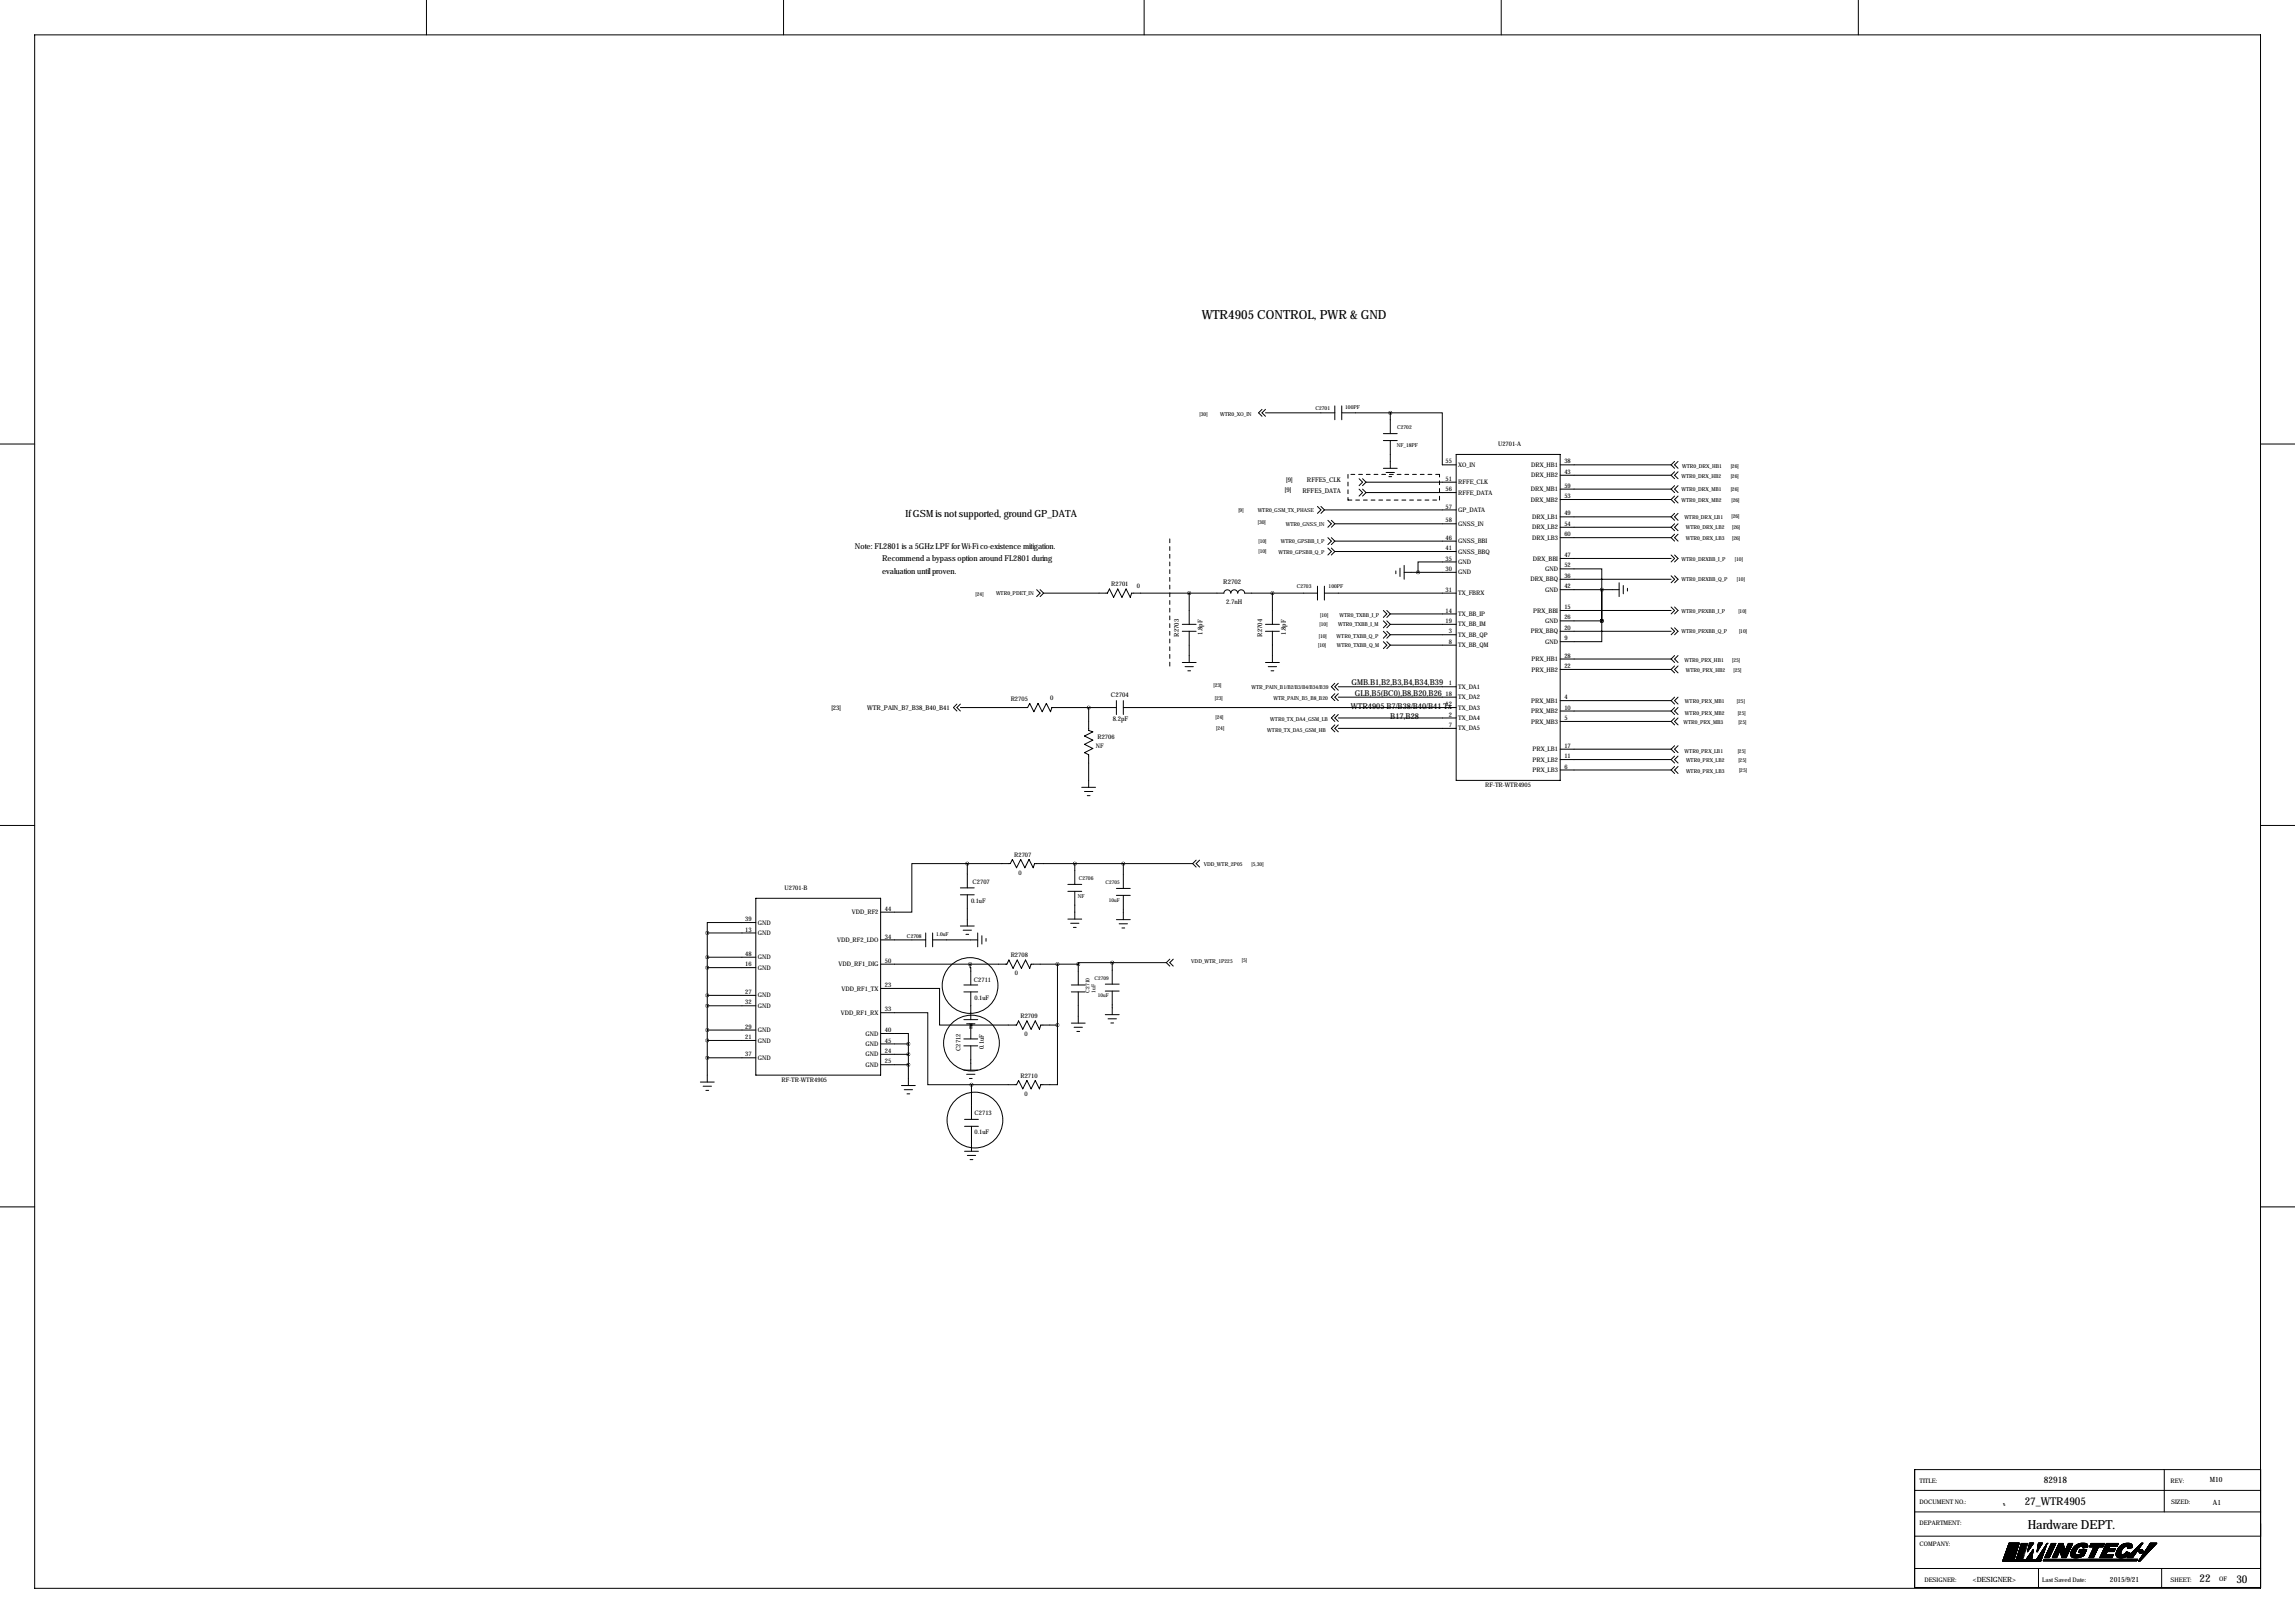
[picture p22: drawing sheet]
<svg xmlns="http://www.w3.org/2000/svg" width="841mm" height="594mm" viewBox="0 0 841 594" stroke-linecap="round" stroke-linejoin="round" font-family="sans-serif">
<defs><g id="words">
<g font-size="4.6">
<text x="440.2" y="116.9">WTR4905 CONTROL, PWR &amp; GND</text>
<text x="742.7" y="560.1">Hardware DEPT.</text>
</g>
<g font-size="4">
<text x="741.7" y="551.3">27_WTR4905</text>
<text x="805.7" y="579.4">22</text>
<text x="819.2" y="579.7">30</text>
</g>
<text font-size="3.6" x="331.7" y="189.2">If GSM is not supported, ground GP_DATA</text>
<text font-size="3.3" x="748.7" y="543.2">82918</text>
<g font-size="3">
<text x="313.2" y="200.9">Note: FL2801 is a 5GHz LPF for Wi-Fi co-existence mitigation.</text>
<text x="323.1" y="205.5">Recommend a bypass option around FL2801 during</text>
<text x="323.1" y="210.1">evaluation until proven.</text>
<text x="495" y="250.7">GMB.B1,B2,B3,B4,B34,B39</text>
<text x="496.3" y="255">GLB,B5(BC0),B8,B20,B26</text>
<text x="494.8" y="259.6">WTR4905 B7/B38/B40/B41 Tx</text>
<text x="509.3" y="263.4">B17,B28</text>
</g>
<g font-size="2.6">
<text x="809.5" y="542.9">M10</text>
<text x="810.6" y="551.1">A1</text>
<text x="722.7" y="579.3">&lt;DESIGNER&gt;</text>
<text x="772.9" y="579.3">2015/9/21</text>
</g>
<g font-size="2.4">
<text x="471.2" y="176.6">[9]</text>
<text x="478.7" y="176.6">RFFE5_CLK</text>
<text x="470.7" y="180.2">[9]</text>
<text x="477.1" y="180.4">RFFE5_DATA</text>
<text x="448.1" y="213.9">R2702</text>
<text x="449.2" y="221.4">2.7nH</text>
<text x="431.8" y="233.2" transform="rotate(-90 431.8 233.2)">R2703</text>
<text x="440.5" y="232.5" transform="rotate(-90 440.5 232.5)">1.8pF</text>
<text x="462.3" y="233.2" transform="rotate(-90 462.3 233.2)">R2704</text>
<text x="471" y="232.5" transform="rotate(-90 471 232.5)">1.8pF</text>
<text x="384.7" y="256.4">0</text>
<text x="406.9" y="255.3">C2704</text>
<text x="304.5" y="260.2">[23]</text>
<text x="317.7" y="260.2">WTR_PAIN_B7_B38_B40_B41</text>
<text x="407.7" y="264">8.2pF</text>
</g>
<g font-size="2.3">
<text x="548.7" y="163.4">U2701-A</text>
<text x="529.5" y="169.7">55</text>
<text x="534.2" y="171">XO_IN</text>
<text x="560.9" y="171">DRX_HB1</text>
<text x="573" y="169.7">38</text>
<text x="573" y="173.6">43</text>
<text x="529.5" y="176.1">51</text>
<text x="529.5" y="179.9">56</text>
<text x="534.2" y="177.4">RFFE_CLK</text>
<text x="560.7" y="179.9">DRX_MB1</text>
<text x="560.9" y="174.8">DRX_HB2</text>
<text x="573" y="178.6">59</text>
<text x="534.2" y="181.2">RFFE_DATA</text>
<text x="560.7" y="183.7">DRX_MB2</text>
<text x="573" y="182.4">53</text>
<text x="529.5" y="186.3">57</text>
<text x="529.5" y="191.3">58</text>
<text x="534.2" y="187.5">GP_DATA</text>
<text x="561.3" y="190.1">DRX_LB1</text>
<text x="573" y="188.8">49</text>
<text x="529.5" y="197.7">46</text>
<text x="534.2" y="192.6">GNSS_IN</text>
<text x="561.3" y="193.9">DRX_LB2</text>
<text x="561.3" y="197.7">DRX_LB3</text>
<text x="573" y="192.6">54</text>
<text x="573" y="196.4">60</text>
<text x="529.5" y="201.5">41</text>
<text x="534.2" y="199">GNSS_BBI</text>
<text x="534.2" y="202.8">GNSS_BBQ</text>
<text x="529.5" y="205.3">35</text>
<text x="529.5" y="209.1">30</text>
<text x="534.2" y="206.6">GND</text>
<text x="561.5" y="205.3">DRX_BBI</text>
<text x="566" y="209.1">GND</text>
<text x="573" y="204">47</text>
<text x="573" y="207.8">52</text>
<text x="407" y="214.7">R2701</text>
<text x="416.5" y="215.2">0</text>
<text x="534.2" y="210.4">GND</text>
<text x="560.6" y="212.9">DRX_BBQ</text>
<text x="573" y="211.7">36</text>
<text x="573" y="215.5">42</text>
<text x="529.5" y="216.7">31</text>
<text x="534.2" y="218">TX_FBRX</text>
<text x="566" y="216.7">GND</text>
<text x="529.5" y="224.4">14</text>
<text x="534.2" y="225.6">TX_BB_IP</text>
<text x="561.7" y="224.4">PRX_BBI</text>
<text x="573" y="223.1">15</text>
<text x="573" y="226.9">26</text>
<text x="529.5" y="228.2">19</text>
<text x="530.7" y="232">3</text>
<text x="534.2" y="229.4">TX_BB_IM</text>
<text x="534.2" y="233.2">TX_BB_QP</text>
<text x="560.7" y="232">PRX_BBQ</text>
<text x="566" y="228.2">GND</text>
<text x="573" y="230.7">20</text>
<text x="530.7" y="235.8">8</text>
<text x="534.2" y="237.1">TX_BB_QM</text>
<text x="566" y="235.8">GND</text>
<text x="573" y="234.5">9</text>
<text x="561" y="242.1">PRX_HB1</text>
<text x="561" y="245.9">PRX_HB2</text>
<text x="573" y="240.9">28</text>
<text x="573" y="244.7">22</text>
<text x="530.7" y="251">1</text>
<text x="370.2" y="256.6">R2705</text>
<text x="529.5" y="254.8">18</text>
<text x="534.2" y="252.3">TX_DA1</text>
<text x="534.2" y="256.1">TX_DA2</text>
<text x="560.9" y="257.4">PRX_MB1</text>
<text x="573" y="256.1">4</text>
<text x="529.5" y="258.6">12</text>
<text x="530.7" y="262.5">2</text>
<text x="534.2" y="259.9">TX_DA3</text>
<text x="534.2" y="263.7">TX_DA4</text>
<text x="560.9" y="261.2">PRX_MB2</text>
<text x="573" y="259.9">10</text>
<text x="573" y="263.7">5</text>
<text x="530.7" y="266.3">7</text>
<text x="534.2" y="267.5">TX_DA5</text>
<text x="560.9" y="265">PRX_MB3</text>
<text x="401.4" y="274.1">NF</text>
<text x="402" y="270.6">R2706</text>
<text x="561.4" y="275.2">PRX_LB1</text>
<text x="573" y="273.9">17</text>
<text x="561.4" y="279">PRX_LB2</text>
<text x="573" y="277.7">11</text>
<text x="573" y="281.5">6</text>
<text x="561.4" y="282.8">PRX_LB3</text>
<text x="544.1" y="288.4">RF-TR-WTR4905</text>
<text x="371.5" y="313.8">R2707</text>
<text x="356.2" y="323.7">C2707</text>
<text x="373" y="320.4">0</text>
<text x="287.4" y="326">U2701-B</text>
<text x="312.1" y="334.8">VDD_RF2</text>
<text x="324.1" y="333.6">44</text>
<text x="355.7" y="330.8">0.1uF</text>
<text x="273" y="337.4">39</text>
<text x="273" y="341.2">13</text>
<text x="277.6" y="338.7">GND</text>
<text x="277.6" y="342.5">GND</text>
<text x="306.7" y="345">VDD_RF2_LDO</text>
<text x="324.1" y="343.7">34</text>
<text x="273" y="350.1">48</text>
<text x="273" y="353.9">16</text>
<text x="277.6" y="351.4">GND</text>
<text x="307.2" y="353.9">VDD_RF1_DIG</text>
<text x="324.1" y="352.6">50</text>
<text x="370.2" y="350.6">R2708</text>
<text x="277.6" y="355.2">GND</text>
<text x="356.8" y="359.8">C2711</text>
<text x="371.8" y="357.2">0</text>
<text x="273" y="364.1">27</text>
<text x="277.6" y="365.3">GND</text>
<text x="308.2" y="362.8">VDD_RF1_TX</text>
<text x="324.1" y="361.5">23</text>
<text x="273" y="367.9">32</text>
<text x="277.6" y="369.1">GND</text>
<text x="308" y="371.7">VDD_RF1_RX</text>
<text x="324.1" y="370.4">33</text>
<text x="357" y="366.1">0.1uF</text>
<text x="273" y="376.8">29</text>
<text x="373.8" y="372.9">R2709</text>
<text x="273" y="380.6">21</text>
<text x="277.6" y="378">GND</text>
<text x="277.6" y="381.8">GND</text>
<text x="317.1" y="379.3">GND</text>
<text x="317.1" y="383.1">GND</text>
<text x="324.1" y="378">40</text>
<text x="324.1" y="381.8">45</text>
<text x="375.3" y="379.5">0</text>
<text x="273" y="386.9">37</text>
<text x="277.6" y="388.2">GND</text>
<text x="317.1" y="386.9">GND</text>
<text x="324.1" y="385.6">24</text>
<text x="324.1" y="389.5">25</text>
<text x="351.8" y="384.9" transform="rotate(-90 351.8 384.9)">C2712</text>
<text x="360.4" y="384.2" transform="rotate(-90 360.4 384.2)">0.1uF</text>
<text x="317.1" y="390.7">GND</text>
<text x="373.8" y="394.7">R2710</text>
<text x="286.3" y="396.3">RF-TR-WTR4905</text>
<text x="375.3" y="401.3">0</text>
<text x="357" y="408.5">C2713</text>
<text x="357" y="415.4">0.1uF</text>
<text x="703.1" y="543.3">TITLE:</text>
<text x="795.1" y="543.1">REV:</text>
<text x="703.1" y="550.9">DOCUMENT NO.:</text>
<text x="795.3" y="550.9">SIZED:</text>
<text x="703.1" y="558.6">DEPARTMENT:</text>
<text x="703.1" y="566.2">COMPANY:</text>
<text x="704.9" y="579.4">DESIGNER:</text>
<text x="748.1" y="579.4">Last Saved Date:</text>
<text x="795.1" y="579.4">SHEET:</text>
<text x="812.9" y="579.1">OF</text>
</g>
<g font-size="2">
<text x="481.8" y="150">C2701</text>
<text x="492.8" y="149.7">100PF</text>
<text x="439.4" y="152.2">[30]</text>
<text x="447" y="152.2">WTR0_XO_IN</text>
<text x="511.7" y="157.1">C2702</text>
<text x="511.6" y="163.7">NF_18PF</text>
<text x="616.2" y="171.3">WTR0_DRX_HB1</text>
<text x="634" y="171.3">[26]</text>
<text x="615.9" y="175.1">WTR0_DRX_HB2</text>
<text x="615.9" y="179.9">WTR0_DRX_MB1</text>
<text x="634" y="175.1">[26]</text>
<text x="634" y="179.9">[26]</text>
<text x="615.9" y="183.7">WTR0_DRX_MB2</text>
<text x="634.2" y="183.7">[26]</text>
<text x="453.6" y="187.5">[9]</text>
<text x="460.7" y="187.5">WTR0_GSM_TX_PHASE</text>
<text x="617" y="190.1">WTR0_DRX_LB1</text>
<text x="634.2" y="189.8">[26]</text>
<text x="460.8" y="192.1">[30]</text>
<text x="471" y="192.6">WTR0_GNSS_IN</text>
<text x="617.5" y="197.9">WTR0_DRX_LB3</text>
<text x="617.5" y="193.9">WTR0_DRX_LB2</text>
<text x="634.5" y="197.7">[26]</text>
<text x="634.5" y="193.6">[26]</text>
<text x="461" y="198.7">[10]</text>
<text x="461" y="202.5">[10]</text>
<text x="468.3" y="202.8">WTR0_GPSBB_Q_P</text>
<text x="469.1" y="199">WTR0_GPSBB_I_P</text>
<text x="615.9" y="205.3">WTR0_DRXBB_I_P</text>
<text x="635.5" y="205.3">[10]</text>
<text x="475" y="215.5">C2703</text>
<text x="486.7" y="215.5">100PF</text>
<text x="615.9" y="212.9">WTR0_DRXBB_Q_P</text>
<text x="636.3" y="212.9">[10]</text>
<text x="357.4" y="218.3">[24]</text>
<text x="364.8" y="218">WTR0_PDET_IN</text>
<text x="483.6" y="225.9">[10]</text>
<text x="490.7" y="225.9">WTR0_TXBB_I_P</text>
<text x="615.9" y="224.4">WTR0_PRXBB_I_P</text>
<text x="636.8" y="224.4">[10]</text>
<text x="483.1" y="233.5">[10]</text>
<text x="483.4" y="229.2">[10]</text>
<text x="489.6" y="233.5">WTR0_TXBB_Q_P</text>
<text x="490.2" y="229.4">WTR0_TXBB_I_M</text>
<text x="615.9" y="232">WTR0_PRXBB_Q_P</text>
<text x="637" y="232">[10]</text>
<text x="482.9" y="237.1">[10]</text>
<text x="489.6" y="237.1">WTR0_TXBB_Q_M</text>
<text x="617" y="242.4">WTR0_PRX_HB1</text>
<text x="634.5" y="242.4">[25]</text>
<text x="444.5" y="251.8">[23]</text>
<text x="617.5" y="246.2">WTR0_PRX_HB2</text>
<text x="635" y="246.2">[25]</text>
<text x="445" y="256.4">[23]</text>
<text x="458.5" y="252.3">WTR_PAIN_B1/B2/B3/B4/B34/B39</text>
<text x="466.5" y="256.4">WTR_PAIN_B5_B8_B20</text>
<text x="617.2" y="257.6">WTR0_PRX_MB1</text>
<text x="636.3" y="257.6">[25]</text>
<text x="445.3" y="263.5">[24]</text>
<text x="617.2" y="261.7">WTR0_PRX_MB2</text>
<text x="636.5" y="261.7">[25]</text>
<text x="445.5" y="267.5">[24]</text>
<text x="464.2" y="268">WTR0_TX_DA5_GSM_HB</text>
<text x="465.3" y="264">WTR0_TX_DA4_GSM_LB</text>
<text x="616.7" y="265.2">WTR0_PRX_MB3</text>
<text x="636.8" y="265.2">[25]</text>
<text x="617.1" y="275.7">WTR0_PRX_LB1</text>
<text x="636.5" y="275.7">[25]</text>
<text x="617.6" y="279.2">WTR0_PRX_LB2</text>
<text x="636.8" y="279.2">[25]</text>
<text x="617.6" y="283">WTR0_PRX_LB3</text>
<text x="637" y="282.8">[25]</text>
<text x="440.9" y="317.1">VDD_WTR_2P05</text>
<text x="458.5" y="317.1">[5,30]</text>
<text x="395.1" y="322.2">C2706</text>
<text x="394.8" y="328.8">NF</text>
<text x="332.2" y="343.5">C2708</text>
<text x="342.9" y="343">1.0uF</text>
<text x="436.4" y="352.6">VDD_WTR_1P225</text>
<text x="454.9" y="352.4">[5]</text>
<text x="399" y="363.5" transform="rotate(-90 399 363.5)">C2710</text>
<text x="401.3" y="363.5" transform="rotate(-90 401.3 363.5)">1uF</text>
</g>
<g font-size="1.9">
<text x="405" y="323.9">C2705</text>
<text x="406.2" y="330.2">10uF</text>
<text x="400.9" y="358.9">C2709</text>
<text x="402.1" y="365.3">10uF</text>
</g>
</g></defs>
<g fill="none" stroke="#000" stroke-width=".37">
<path d="M12.7 12.8h815.3v568.9h-815.3zM156.2 .1v12.7M287 .1v12.7M419.1 .1v12.7M549.9 .1v12.7M680.7 .1v12.7M462.3 149.9l-1.3 1.3 1.3 1.3M463.5 151.2h25.4M463.5 149.9l-1.2 1.3 1.2 1.3M488.9 148.7v5M491.5 148.7v5M491.5 151.2h17.8"/>
<path d="M506.7 158.8h5.1M509.3 151.2h19v19.1h5.1M509.3 151.2v7.6M0 162.6h12.7M497.8 179.1l1.3 1.3-1.3 1.3M497.8 175.3l1.3 1.3-1.3 1.3M499.1 175.3l1.3 1.3M499.1 179.1l1.3 1.3M500.4 176.6h33M500.4 176.6l-1.3 1.3M506.7 161.4h5.1M506.7 171.5h5.1"/>
<path d="M507.7 173h3.1M508.8 174.6h1M509.3 161.4v10.1M533.4 166.4h38.1v119.4h-38.1zM571.5 170.3h40.6M571.5 174.1h40.6M571.5 179.1h40.6M612.1 170.3l1.3 1.2M612.1 174.1l1.3 1.2M612.1 179.1l1.3 1.3M613.4 169l-1.3 1.3M613.4 172.8l-1.3 1.3"/>
<path d="M613.4 177.9l-1.3 1.2M614.7 169l-1.3 1.3 1.3 1.2M614.7 172.8l-1.3 1.3 1.3 1.2M614.7 177.9l-1.3 1.2 1.3 1.3M828 162.6h12.7M482.6 185.5l1.3 1.3-1.3 1.2M483.9 185.5l1.2 1.3M485.1 186.8h48.3M485.1 186.8l-1.2 1.2M486.4 196.9l1.3 1.3-1.3 1.3M486.4 190.6l1.3 1.2-1.3 1.3M487.7 190.6l1.2 1.2"/>
<path d="M487.7 196.9l1.2 1.3M488.9 191.8h44.5M488.9 198.2h44.5M488.9 198.2l-1.2 1.3M488.9 191.8l-1.2 1.3M500.4 180.4h33M500.4 180.4l-1.3 1.3M571.5 183h40.6M571.5 189.3h40.6M571.5 193.1h40.6M571.5 196.9h40.6M612.1 183l1.3 1.2"/>
<path d="M612.1 196.9l1.3 1.3M612.1 193.1l1.3 1.3M612.1 189.3l1.3 1.3M613.4 181.7l-1.3 1.3M613.4 195.7l-1.3 1.2M613.4 191.8l-1.3 1.3M613.4 188l-1.3 1.3M614.7 181.7l-1.3 1.3 1.3 1.2M614.7 195.7l-1.3 1.2 1.3 1.3M614.7 191.8l-1.3 1.3 1.3 1.3M614.7 188l-1.3 1.3 1.3 1.3M379.7 216l1.3 1.2-1.3 1.3"/>
<path d="M381 216l1.3 1.2M382.3 217.2h23.3l.8-1.5 1.5 3.1 1.5-3.1 1.6 3.1 1.5-3.1 1.5 3.1 .5-1.6h33.8M382.3 217.2l-1.3 1.3M435.6 217.2v11.5M448.3 217.2a1.27 1.27 0 0 1 1.3-1.2 1.27 1.27 0 0 1 1.2 1.2 1.27 1.27 0 0 1 1.3-1.2 1.27 1.27 0 0 1 1.3 1.2 1.27 1.27 0 0 1 1.3-1.2 1.27 1.27 0 0 1 1.2 1.2h26.7M466.1 217.2v11.5M482.6 214.7v5.1M485.1 217.2h48.3M485.1 214.7v5.1M486.4 200.7l1.3 1.3-1.3 1.3M487.7 200.7l1.2 1.3M488.9 202h44.5"/>
<path d="M488.9 202l-1.2 1.3M511.3 209.1v1M512.8 208.1v3M514.3 209.6h19.1M514.3 207.1v5.1M533.4 205.8h-14v3.8M571.5 208.4h15.2v7.6M571.5 204.5h40.6M571.5 212.2h40.6M571.5 216h15.2M586.7 216v11.4M593.1 216h-6.4v11.4"/>
<path d="M593.1 213.4v5.1M594.6 214.4v3.1M596.1 215.5v1M612.1 203.3l1.3 1.2-1.3 1.3M612.1 210.9l1.3 1.3-1.3 1.2M613.4 203.3l1.3 1.2-1.3 1.3M613.4 210.9l1.3 1.3-1.3 1.2M433.1 228.7h5M433.1 231.2h5M435.6 231.2v11.4M463.5 228.7h5.1M463.5 231.2h5.1"/>
<path d="M466.1 231.2v11.4M506.7 223.6l1.3 1.3-1.3 1.2M506.7 227.4l1.3 1.3-1.3 1.2M506.7 235l1.3 1.3-1.3 1.3M506.7 231.2l1.3 1.3-1.3 1.3M508 223.6l1.3 1.3M508 227.4l1.3 1.3M508 235l1.3 1.3M508 231.2l1.3 1.3M509.3 224.9h24.1M509.3 228.7h24.1M509.3 232.5h24.1"/>
<path d="M509.3 236.3h24.1M509.3 224.9l-1.3 1.2M509.3 228.7l-1.3 1.2M509.3 236.3l-1.3 1.3M509.3 232.5l-1.3 1.3M571.5 223.6h40.6M571.5 227.4h15.2M571.5 231.2h40.6M586.7 227.4h.1M586.7 227.4v7.6h-15.2M612.1 222.3l1.3 1.3-1.3 1.3M612.1 229.9l1.3 1.3-1.3 1.3"/>
<path d="M613.4 222.3l1.3 1.3-1.3 1.3M613.4 229.9l1.3 1.3-1.3 1.3M350.5 257.9l-1.3 1.3 1.3 1.2M351.8 259.2h24.6l.8-1.6 1.5 3.1 1.5-3.1 1.6 3.1 1.5-3.1 1.5 3.1 .5-1.5h23.6M351.8 257.9l-1.3 1.3 1.3 1.2M398.8 259.2v8.3l1.5 .5-3 1.6 3 1.5-3 1.5 3 1.5-3 1.6 1.5 .7v12M408.9 256.6v5.1M411.5 259.2h121.9M411.5 256.6v5.1M433.1 242.6h5M434.1 244.2h3M435.1 245.7h1"/>
<path d="M463.5 242.6h5.1M464.6 244.2h3M465.6 245.7h1M488.9 254.1l-1.2 1.2 1.2 1.3M488.9 250.3l-1.2 1.2 1.2 1.3M490.2 251.5h43.2M490.2 255.3h43.2M490.2 254.1l-1.3 1.2 1.3 1.3M490.2 250.3l-1.3 1.2 1.3 1.3M571.5 241.4h40.6M571.5 245.2h40.6M571.5 256.6h40.6"/>
<path d="M612.1 241.4l1.3 1.2M612.1 245.2l1.3 1.3M612.1 256.6l1.3 1.3M613.4 240.1l-1.3 1.3M613.4 243.9l-1.3 1.3M613.4 259.2l-1.3 1.2M613.4 255.3l-1.3 1.3M614.7 240.1l-1.3 1.3 1.3 1.2M614.7 243.9l-1.3 1.3 1.3 1.3M614.7 259.2l-1.3 1.2 1.3 1.3M614.7 255.3l-1.3 1.3 1.3 1.3M488.9 261.7l-1.2 1.3 1.2 1.2"/>
<path d="M488.9 265.5l-1.2 1.3 1.2 1.2M490.2 263h43.2M490.2 266.8h43.2M490.2 261.7l-1.3 1.3 1.3 1.2M490.2 265.5l-1.3 1.3 1.3 1.2M571.5 260.4h40.6M571.5 264.2h40.6M571.5 274.4h40.6M571.5 278.2h40.6M612.1 260.4l1.3 1.3M612.1 264.2l1.3 1.3M612.1 278.2l1.3 1.3"/>
<path d="M612.1 274.4l1.3 1.3M613.4 263l-1.3 1.2M613.4 276.9l-1.3 1.3M613.4 273.1l-1.3 1.3M614.7 263l-1.3 1.2 1.3 1.3M614.7 276.9l-1.3 1.3 1.3 1.3M614.7 273.1l-1.3 1.3 1.3 1.3M396.2 288.4h5.1M397.3 289.9h3M398.3 291.4h1M571.5 282h40.6M612.1 282l1.3 1.3"/>
<path d="M613.4 280.7l-1.3 1.3M614.7 280.7l-1.3 1.3 1.3 1.3M0 302.3h12.7M354.3 316.3h-20.3v17.8h-11.4M354.3 316.3v8.9M354.3 316.3h15.8l.7-1.5 1.6 3 1.5-3 1.5 3 1.5-3 1.6 3 .5-1.5h57.9M393.7 316.3v7.6M411.5 316.3v9.1M436.9 316.3l1.2 1.3M438.1 315l-1.2 1.3M439.4 315l-1.3 1.3 1.3 1.3M828 302.3h12.7"/>
<path d="M276.9 337.9h-17.8v3.8M276.9 329h45.7v64.8h-45.7zM351.8 327.7h5.1M351.8 325.2h5.1M351.8 339.2h5.1M354.3 327.7v11.5M391.2 326.5h5M391.2 323.9h5M391.2 336.6h5M392.2 338.1h3M393.2 339.7h1M393.7 326.5v10.1"/>
<path d="M408.9 327.9h5.1M408.9 325.4h5.1M408.9 336.8h5.1M410 338.3h3M411 339.9h1M411.5 327.9v8.9M259.1 341.7h17.8M259.1 350.6h17.8M259.1 354.4h17.8M259.1 341.7v54.6M322.6 344.2h16.5M322.6 353.1h46.2l.8-1.5 1.5 3.1 1.5-3.1 1.5 3.1 1.6-3.1 1.5 3.1 .5-1.6h17.3"/>
<path d="M339.1 341.7v5.1M341.6 344.2h16.5M341.6 341.7v5.1M352.8 340.7h3.1M353.8 342.2h1M355.3 353.1v1.3h.3v6.4M358.1 341.7v5.1M359.7 342.7v3.1M361.2 343.7v1M387.3 353.1v22.3M395 353.1v7.7M407.4 352.6h-12.4v.5"/>
<path d="M407.4 352.6v7.8M407.4 352.6h19.8M427.2 352.6l1.3 1.2M428.5 351.3l-1.3 1.3M429.8 351.3l-1.3 1.3 1.3 1.2M259.1 364.6h17.8M259.1 368.4h17.8M259.1 377.3h17.8M322.6 378.5h10.1v3.8M322.6 362h21.6v13.4h11.4M322.6 370.9h17.3v26.4h16M353.1 363.3h5"/>
<path d="M353.1 360.8h5M353.1 373.5h5M354.1 375h3M355.1 376.5h1M355.6 375.4h.1M355.6 375.4h16.8l.7-1.5 1.5 3.1 1.6-3.1 1.5 3.1 1.5-3.1 1.5 3.1 .6-1.6h6M355.6 363.3v10.2M355.6 375.4v5.1M387.3 375.4v21.9h-6l-.6 1.5-1.5-3-1.5 3-1.5-3-1.6 3-1.5-3-.7 1.5h-16.5M392.4 363.3h5.1M392.4 360.8h5.1M392.4 374.7h5.1"/>
<path d="M393.4 376.2h3.1M394.5 377.8h1M395 363.3v11.4M404.9 363h5.1M404.9 360.4h5.1M404.9 371.6h5.1M405.9 373.1h3M406.9 374.7h1M407.4 363v8.6M256.5 396.3h5.1M257.6 397.8h3M258.6 399.4h1"/>
<path d="M259.1 381.1h17.8M259.1 387.4h17.8M322.6 382.3h10.1M322.6 386.2h10.1M322.6 390h10.1M330.2 397.6h5.1M331.2 399.1h3.1M332.7 382.3v15.3M353.1 383.1h5M353.1 380.5h5M353.1 391.9h5M354.1 393.5h3"/>
<path d="M355.1 395h1M355.6 383.1v8.8M355.9 397.3v12.7M332.2 400.6h1M353.3 412.5h5.1M353.3 410h5.1M355.9 412.5v9.2M353.3 421.7h5.1M354.3 423.2h3.1M355.3 424.7h1.1M0 442h12.7M828 442h12.7"/>
<path d="M701.3 538.2h126.8v43.2h-126.8zM792.8 538.2v15.5M701.3 553.7h126.8M701.3 545.9h126.8M733.8 550.8h.1M701.3 574.5h126.8M701.3 562.6h126.8M733.6 571.8h14M733.6 571.7h14M733.6 571.6h14M733.7 571.5h13.9M733.7 571.4h14"/>
<path d="M733.8 571.2h14M733.8 571.1h4M733.9 570.9h4M733.9 570.8h4M734 570.7h3.9M734 570.7h4M734 570.5h4M734.1 570.4h3.9M734.1 570.2h4M734.2 570.1h3.9M734.3 569.8h3.9M734.3 569.7h3.9"/>
<path d="M734.3 569.6h4M734.4 569.4h3.9M734.5 569.3h3.9M734.5 569.2h3.9M734.6 568.9h3.9M734.7 568.8h3.8M734.7 568.6h3.9M734.7 568.5h3.9M734.8 568.4h3.9M734.8 568.3h3.9M734.8 568.2h3.9M734.9 568.1h3.8"/>
<path d="M734.9 568h3.9M735 567.9h3.8M735 567.8h3.8M735.1 567.6h3.8M735.1 567.5h3.8M735.1 567.4h3.8M735.2 567.3h3.8M735.2 567.1h3.8M735.3 566.9h3.8M735.4 566.7h3.8M735.5 566.5h3.7M735.5 566.3h3.8"/>
<path d="M735.6 566.1h3.8M735.6 566h3.8M735.7 565.8h3.7M735.7 565.7h3.8M735.8 565.6h3.7M735.8 565.5h3.7M735.9 565.3h3.7M735.9 565.2h3.7M735.9 565.1h3.7M737.9 571h-4M738.1 570.3l-4 .1M738.1 570.1l-4 .1"/>
<path d="M738.2 569.9l-4 .1M738.3 569.5h-3.9M738.4 569.1l-3.9 .1M738.5 569l-4 .1M738.5 568.8l-3.9 .1M738.6 571.1h.3M738.6 568.7h-3.9M738.6 570.8h2.5M738.7 570.6h.4M738.8 570.4h2.5M738.8 568l-3.9 .1M738.9 567.7h-3.9"/>
<path d="M739 569.8h.1M739 569.7h1.7M739 567.2l-3.8 .1M739.1 569.4h.3M739.1 567h-3.8M739.1 569.2h1.9M739.1 566.8l-3.8 .1M739.2 566.7l-3.9 .1M739.2 566.5l-3.8 .1M739.3 568.8h2.2M739.3 566.4h-3.8M739.3 568.7h2.5"/>
<path d="M739.3 566.2h-3.8M739.4 568.3h2.4M739.4 568.3h2.5M739.5 565.7l-3.8 .1M739.6 567.9h2.4M739.6 567.8h2.5M739.6 565.4h-3.8M739.7 570.1l-.9 .1M739.7 567.4h2.4M739.7 567.4h2.5M739.8 567.2h.5M739.9 568.9l-.7 .1"/>
<path d="M739.9 566.9h2.4M740 566.7h.4M740 571h-1.4M740.1 569.7l-1.1 .1M740.2 570.5l-1.5 .1M740.2 568.5h-.8M740.4 568l-.9 .1M740.5 569.3h-1.4M740.6 567.6h-.9M740.8 570l-1.9 .1M740.9 568.8l-1.7 .1M740.9 565.9l-.7 .1"/>
<path d="M741 570.9h-2.4M741.1 566.3h-1M741.2 570.4l-2.4 .1M741.2 565.5h-.8M741.3 568.4h-1.9M741.3 567.1l-1.5 .1M741.4 569.9l-2.5 .1M741.4 567.9l-1.9 .1M741.5 566.6l-1.5 .1M741.5 569.6h-2.5M741.6 567.5h-1.9M741.7 569.1l-2.5 .1"/>
<path d="M742 565.8l-1.8 .1M742.1 566.2h-2M742.2 571.1h2M742.3 571h1.9M742.3 565.4h-1.9M742.3 567h-2.4M742.4 570.8h1.9M742.5 570.7h1.8M742.5 566.5l-2.5 .1M742.6 570.6h1.7M742.6 568.4h.1M742.6 568.3h.1"/>
<path d="M742.6 566.1h-2.4M742.7 570.4h1.6M742.7 568.2h.1M742.7 565.7l-2.4 .1M742.8 567.9h.3M742.8 570.2h1.6M742.8 568.1l-.1 .1M742.9 567.4h.5M742.9 565.3h-2.5M742.9 570h1.5M742.9 568l-.2 .1M743 567.9l-.3 .1"/>
<path d="M743 567h.7M743 566.9h.7M743.1 569.9h1.3M743.1 567.8h-.3M743.1 566.5h.9M743.2 569.8h1.2M743.2 569.7h1.2M743.2 567.7h-.4M743.2 566.1h1.1M743.3 569.6h1.2M743.3 567.6h-.5M743.3 566h1"/>
<path d="M743.3 569.5h1.2M743.3 567.5h-.5M743.4 565.6h1.2M743.4 569.4h1.1M743.4 567.3l-.5 .1M743.5 569.3h1M743.5 565.1h1.5M743.5 567.2l-.6 .1M743.6 569.2h.9M743.6 567.1l-.7 .1M743.7 569h.9M743.8 566.8l-.8 .1"/>
<path d="M743.8 568.8h.8M743.8 566.7l-.7 .1M743.9 568.8h.7M743.9 568.7h.7M743.9 566.6l-.8 .1M744 568.6h.6M744 566.5l-.9 .1M744.1 568.5h.6M744.1 566.4h-.9M744.1 568.4h.6M744.2 568.3h.5M744.2 566.3h-1"/>
<path d="M744.2 566.2h-1M744.3 570.9h-2M744.4 568.1h.3M744.4 569.9l-1.4 .1M744.4 568h.3M744.4 565.9l-1.1 .1M744.5 565.8l-1.2 .1M744.5 567.9h.3M744.5 567.8h.3M744.5 565.7l-1.2 .1M744.6 569l-.9 .1M744.6 567.7h.2"/>
<path d="M744.7 568.1l-.4 .1M744.7 565.5h-1.3M744.8 567.5h.1M744.8 565.4h-1.4M744.8 567.6h-.1M744.9 565.3h-1.5M744.9 565.2h-1.4M746 571.1h1.8M746.1 571h1.7M746.2 568.4h.1M746.2 570.9h1.7M746.2 568.3h.1"/>
<path d="M746.2 568.1h.2M746.3 568.2l-.1 .1M746.3 567.9h.2M746.3 570.7h1.6M746.3 567.5h.5M746.3 567.4h.5M746.3 567.3h.6M746.4 570.5h1.6M746.4 568l-.2 .1M746.4 566.9h.7M746.4 566.7h.8M746.5 570.5h1.5"/>
<path d="M746.5 567.9l-.3 .1M746.5 566.5h.9M746.6 567.8h-.3M746.6 566h1M746.6 565.9h1.1M746.6 565.8h1.2M746.6 570.2h1.5M746.6 567.7h-.3M746.6 565.6h1.3M746.7 565.3h1.4M746.7 567.6h-.4M746.7 565.1h1.5"/>
<path d="M746.7 574.6v6.8M746.8 569.9h1.4M746.9 567.2l-.5 .1M747 569.7h1.3M747 567.1l-.6 .1M747 567h-.6M747.1 569.4h1.3M747.1 566.8l-.7 .1M747.2 569.3h1.2M747.3 569.2h1.2M747.3 566.6l-.9 .1M747.3 566.5l-.8 .1"/>
<path d="M747.4 566.4h-.9M747.5 568.9h1.1M747.5 566.3h-1M747.5 566.2h-1M747.6 568.8h1M747.6 568.7h1M747.6 566.1h-1.1M747.7 568.6h1M747.7 571.3l-14 .1M747.8 568.3h1M747.8 565.7l-1.2 .1M747.9 565.6l-1.3 .1"/>
<path d="M747.9 570.8h-1.7M747.9 568.2h.9M748 570.6l-1.7 .1M748 565.5h-1.4M748 568h.9M748 565.4h-1.3M748.1 570.3l-1.6 .1M748.1 567.9h.8M748.2 570l-1.5 .1M748.2 567.8h.8M748.2 565.2h-1.5M748.2 569.9l-1.4 .1"/>
<path d="M748.3 569.7l-1.4 .1M748.3 569.6h-1.3M748.3 567.6h.7M748.4 569.5h-1.3M748.4 567.5h.7M748.4 571.7h34.3M748.4 571.6h34.3M748.4 567.4h.7M748.5 567.3h.6M748.5 571.4h34.4M748.5 569l-1.1 .1M748.6 568.9l-1.2 .1"/>
<path d="M748.7 571.2h34.3M748.7 571.1h34.4M748.7 567h.5M748.7 568.5h-1M748.7 566.9h.6M748.8 568.4h-1M748.8 566.8h.5M748.8 568.2l-.9 .1M748.8 566.8h.6M748.9 567.9l-.8 .1M749 570.5h1.7M749 566.5h.5"/>
<path d="M749 567.7h-.8M749.1 570.2h1.7M749.1 566.4h.4M749.1 566.3h.4M749.2 567.2l-.7 .1M749.2 567.1l-.6 .1M749.4 569.7h1.6M749.4 566h.2M749.4 566.6l-.5 .1M749.5 565.8h.2M749.6 566.2h-.4M749.6 569.2h1.6"/>
<path d="M749.6 569.2h1.7M749.6 566.1h-.4M749.7 569.1h1.6M749.7 565.9l-.3 .1M749.7 565.6h.1M749.8 565.6l-.2 .1M749.8 568.8h1.7M749.8 565.5h-.1M749.9 565.3h.1M749.9 568.6h1.6M749.9 565.4h-.1M749.9 565.2h.1"/>
<path d="M749.9 568.5h1.7M750 568.4h1.6M750 568.3h1.7M750.1 568.2h1.6M750.2 567.9h1.7M750.4 567.5h1.7M750.4 567.4h1.7M750.7 566.9h1.6M750.7 570.4l-1.7 .1M750.7 566.7h1.7M750.8 570.3l-1.8 .1M750.8 570.1l-1.7 .1"/>
<path d="M750.9 570l-1.7 .1M750.9 566.5h1.7M750.9 566.4h1.7M750.9 569.9l-1.7 .1M750.9 566.3h1.7M751 569.8l-1.7 .1M751 566.2h1.7M751 566.1h1.7M751.1 569.6h-1.7M751.1 566h1.7M751.1 569.5h-1.6M751.2 569.4h-1.7"/>
<path d="M751.2 569.3h-1.6M751.2 565.7h1.7M751.3 565.6h1.7M751.4 568.9l-1.7 .1M751.4 568.8l-1.6 .1M751.4 565.3h1.7M751.5 568.7h-1.7M751.8 570.5h1.6M751.8 568.1l-1.7 .1M751.8 568l-1.7 .1M751.9 570.2h1.6M751.9 567.9l-1.7 .1"/>
<path d="M751.9 567.8h-1.6M752 567.7h-1.7M752 567.6h-1.6M752.1 569.7h1.6M752.1 567.3l-1.6 .1M752.2 567.2l-1.7 .1M752.2 567.1l-1.6 .1M752.3 567h-1.7M752.3 569.2h1.6M752.4 569.1h1.6M752.4 569h1.6M752.4 566.6l-1.6 .1"/>
<path d="M752.5 566.5l-1.7 .1M752.6 568.8h1.6M752.6 568.7h1.6M752.7 568.6h1.5M752.7 568.5h1.6M752.8 568.4h1.5M752.8 568.3h1.6M752.8 565.9l-1.7 .1M752.9 565.8l-1.8 .1M752.9 565.7l-1.7 .1M753 568h1.5M753 567.9h1.6"/>
<path d="M753 565.5h-1.7M753.1 565.4h-1.7M753.1 567.6h3.2M753.2 567.5h3.1M753.2 567.4h3M753.3 567.3h2.9M753.3 567.2h2.9M753.4 567.1h2.8M753.4 570.4l-1.6 .1M753.4 567h2.8M753.4 566.9h2.7M753.5 570.3l-1.7 .1"/>
<path d="M753.5 566.8h2.6M753.5 570.1l-1.6 .1M753.5 566.7l2.6 .1M753.6 570l-1.6 .1M753.6 566.6h2.5M753.6 569.9l-1.6 .1M753.6 566.5h2.5M753.7 569.8l-1.7 .1M753.7 566.5h2.3M753.7 566.4h2.3M753.7 569.7l-1.6 .1M753.7 566.3h2.3"/>
<path d="M753.8 569.6h-1.6M753.8 566.2h2.2M753.8 569.5h-1.6M753.8 566.1h2.2M753.9 569.4h-1.6M753.9 566h2M753.9 569.3h-1.6M753.9 565.9h2M754 565.8h1.9M754 565.7h1.9M754.1 568.9l-1.6 .1M754.1 565.6h1.7"/>
<path d="M754.1 565.5h1.7M754.1 568.8l-1.5 .1M754.1 565.4h1.7M754.2 565.3h1.6M754.4 568.2l-1.6 .1M754.5 568.1l-1.6 .1M754.5 568l-1.6 .1M754.7 567.9h1.6M754.7 568h3.3M754.8 568.4h3M754.8 568.3h3M754.8 568.7h2.9"/>
<path d="M754.8 568.6h2.9M754.8 568.5h3M754.9 568.8h2.7M754.9 569.1h2.6M754.9 569h2.6M754.9 568.9h2.6M755 569.4h2.3M755 569.2h2.4M755 569.6h2.2M755 569.5h2.3M755.1 569.8h2M755.1 569.7h2.1"/>
<path d="M755.1 570h1.9M755.2 570.3h1.7M755.2 570.2h1.7M755.2 570.1h1.8M755.2 570.5h1.6M756.3 567.7h-3.2M756.3 567.8h-3.2M756.5 567.9h1.5M756.7 567.4h1.5M756.7 567.3h1.6M756.8 567.2h1.5M756.9 570.4l-1.7 .1"/>
<path d="M756.9 566.9h1.6M757 566.8h1.5M757 566.6h1.6M757.1 569.9l-2 .1M757.1 566.5h1.5M757.1 566.5h1.6M757.2 569.7l-2.1 .1M757.3 566h1.6M757.4 569.3h-2.4M757.5 565.6h1.6M757.9 568.2l-3.1 .1M757.9 568.1l-3.2 .1"/>
<path d="M758 567.9l-1.6 .1M758.1 567.8h-1.6M758.1 567.7h-1.5M758.2 567.6h-1.6M758.2 567.5h-1.5M758.4 567.1l-1.6 .1M758.4 567h-1.5M758.5 569.3h2M758.5 569.2h1.9M758.5 569.1h1.8M758.5 569.6h4.9M758.5 569.4h5"/>
<path d="M758.5 569h1.8M758.5 568.9h1.7M758.5 568.8h1.7M758.5 566.8l-1.6 .1M758.6 569.7h4.8M758.6 568.7h1.7M758.6 568.6h1.7M758.6 568.5h1.7M758.6 568.4h1.7M758.7 568.3h1.6M758.7 568.2h1.7M758.7 570h4.1"/>
<path d="M758.7 566.4h-1.6M758.8 570.1h3.8M758.8 566.3h-1.6M758.9 567.9h1.6M758.9 566.2h-1.7M758.9 566.1h-1.6M759 570.2h3.3M759 565.9l-1.6 .1M759 570.3h3.2M759 565.8l-1.6 .1M759.1 567.5h1.6M759.1 565.7l-1.7 .1"/>
<path d="M759.1 567.4h1.7M759.1 565.6l-1.6 .1M759.2 570.4h2.7M759.2 565.5h-1.6M759.2 565.4h-1.6M759.3 565.3h-1.6M759.4 570.5h2.1M759.4 566.9h1.7M759.8 566.5h2M760 566.3h4.7M760.1 570.6h.6M760.1 566.2h4.6"/>
<path d="M760.2 566.1h4.5M760.3 566h4.4M760.4 566h4.3M760.4 568.1l-1.7 .1M760.5 568l-1.7 .1M760.5 565.9h4.2M760.6 567.8h-1.7M760.6 567.7h-1.6M760.7 567.6h-1.7M760.7 565.8h3.9M760.8 567.3l-1.6 .1M760.9 565.7h3.7"/>
<path d="M760.9 567.2l-1.7 .1M761 567.1l-1.7 .1M761.1 567h-1.7M761.1 565.6h3.4M761.2 565.5h3.3M761.2 566.8l-1.7 .1M761.3 568.6h2.6M761.4 568.5h2.5M761.4 566.7l-1.8 .1M761.4 565.4h2.9M761.4 568.4h2.6M761.5 568.3h2.5"/>
<path d="M761.5 569.3h2.1M761.5 566.6l-1.9 .1M761.6 568h2.6M761.6 567.9h2.6M761.7 567.9h2.5M761.7 566.5l-2 .1M761.7 565.3h2.4M761.8 569.2h1.8M761.8 567.5h2.6M762 569.2h1.6M762.2 569.1h1.5M762.3 568.9h1.4"/>
<path d="M762.3 566.4h-2.4M762.3 565.2h1.4M762.3 568.8h1.5M762.4 568.8h1.4M762.5 566.4h2.2M762.8 566.5h1.9M762.9 566.5h1.8M763 569.9l-4.3 .1M763 566.9h.2M763.2 569.8l-4.6 .1M763.4 569.7l-4.8 .1M763.5 569.5h-5"/>
<path d="M763.8 566.8l-.8 .1M763.9 568.7h-1.5M764.1 568.2l-2.6 .1M764.1 568.1l-2.6 .1M764.3 567.8h-2.6M764.3 567.7h-2.6M764.4 567.6h-2.6M764.5 566.7l-1.5 .1M764.7 566.6l-1.7 .1M765.2 570.5h1.7M765.3 570.4h1.6M765.3 570.2h1.7"/>
<path d="M765.4 566.5h4.9M765.4 566.5h5M765.5 566.4h4.9M765.5 566.3h5M765.6 569.7h1.6M765.6 566.2h4.9M765.6 566.1h4.9M765.7 566h4.9M765.8 569.2h1.6M765.8 569.1h1.7M765.8 565.6h5M765.9 565.6h4.9"/>
<path d="M765.9 565.4h5M766 568.8h1.6M766 568.7h1.7M766.1 568.6h1.6M766.1 568.5h1.7M766.2 568.3h1.7M766.3 568.1h1.7M766.4 568h1.6M766.4 567.9h1.7M766.5 567.7h1.7M766.6 567.4h1.7M766.9 566.9h1.6"/>
<path d="M766.9 570.4l-1.7 .1M767 570.1l-1.6 .1M767.1 570l-1.7 .1M767.1 569.9l-1.6 .1M767.2 569.8l-1.7 .1M767.2 569.7l-1.7 .1M767.3 569.6h-1.7M767.3 569.5h-1.6M767.4 569.4h-1.7M767.4 569.3h-1.6M767.5 569l-1.6 .1M767.6 568.9l-1.7 .1"/>
<path d="M767.6 568.8l-1.6 .1M767.8 568.4h-1.6M767.9 568.2l-1.7 .1M768 568.1l-1.7 .1M768.1 567.8h-1.6M768.2 567.6h-1.7M768.3 567.5h-1.7M768.3 567.3l-1.6 .1M768.4 567.2l-1.7 .1M768.5 567.1l-1.7 .1M768.5 567h-1.7M768.6 566.8l-1.7 .1"/>
<path d="M768.6 566.7l-1.7 .1M768.7 566.6l-1.7 .1M769.2 570.5h4.4M769.3 570.2h4.4M769.3 570.2h4.5M769.6 569.7h4.4M769.6 569.6h4.4M769.6 569.5h4.5M769.7 569.4h4.4M769.7 569.3h4.5M769.8 569.2h1.6M769.9 569h1.7"/>
<path d="M769.9 568.9h1.7M770 568.8h1.7M770.1 568.6h1.7M770.2 568.3h1.7M770.2 568.2h4.2M770.3 568.1h4.1M770.3 568h4.2M770.4 567.9h4.1M770.4 567.9h4.2M770.4 567.8h4.2M770.5 567.7h4.2M770.5 567.6h4.3"/>
<path d="M770.6 567.5h4.2M770.6 567.4h4.2M770.6 565.9l-4.9 .1M770.7 567.3h4.2M770.7 565.8l-5 .1M770.7 567.1h1.7M770.7 565.7l-4.9 .1M770.8 566.9h1.7M770.8 565.5h-4.9M770.9 566.8h1.7M770.9 566.7h1.7M770.9 565.3h-4.9"/>
<path d="M771 566.6h1.7M771 566.5h1.7M771.2 566h4.4M771.3 565.9h4.4M771.3 565.8h4.4M771.4 565.7h4.4M771.4 565.6h4.5M771.5 569.1l-1.7 .1M771.5 565.5h4.4M771.6 569l-1.8 .1M771.6 565.4h4.3M771.6 565.3h4.4"/>
<path d="M771.7 568.7h-1.7M771.8 568.5h-1.7M771.9 568.4h-1.8M772.5 567h-1.7M772.6 566.8l-1.8 .1M773.7 570.4l-4.5 .1M773.7 570.3l-4.4 .1M773.8 570l-4.4 .1M773.9 569.9l-4.5 .1M773.9 569.8l-4.4 .1M774 569.7l-4.5 .1M774.9 567.3l-4.3 .1"/>
<path d="M775.1 569.4h4.6M775.1 569.3h2.1M775.1 569.2h1.9M775.1 569.1l1.8 .1M775.1 569l1.8 .1M775.2 569.7h4.2M775.2 568.9h1.6M775.2 568.8h1.6M775.2 568.7h1.6M775.2 569.8h4M775.2 568.5h1.7M775.3 569.9h3.8"/>
<path d="M775.3 568.4h1.6M775.3 570h3.6M775.3 568.3h1.6M775.3 568.3h1.7M775.4 570.1h3.4M775.5 567.9h1.6M775.5 566.4h-4.4M775.5 570.2h3.1M775.5 566.3h-4.4M775.6 570.3h2.9M775.6 566.2h-4.5M775.6 567.6h1.7"/>
<path d="M775.6 566.1h-4.4M775.7 567.5h1.6M775.7 570.4h2.6M775.7 567.4h1.7M775.8 565.6l-4.4 .1M776 570.5h1.9M776 566.9h1.7M776.4 566.5h2.1M776.5 566.3h4.5M776.6 570.6h.6M776.6 566.2h4.4M776.8 566.1h4.2"/>
<path d="M776.9 568.6h-1.7M776.9 566h4.1M777 568.1l-1.6 .1M777.1 568l-1.7 .1M777.1 565.9h3.8M777.1 567.9l-1.6 .1M777.2 567.8h-1.7M777.2 567.7h-1.6M777.2 565.8h3.7M777.4 565.7h3.4M777.4 567.3l-1.6 .1M777.5 567.2l-1.7 .1"/>
<path d="M777.6 567.1l-1.7 .1M777.6 565.6h3.1M777.6 569.3h2.2M777.7 567h-1.7M777.7 565.5h3M777.8 566.8l-1.7 .1M778 565.4h2.6M778 569.2h1.8M778 566.7l-1.9 .1M778.2 566.6l-2 .1M778.3 565.3h2M778.4 566.5l-2.1 .1"/>
<path d="M778.6 568.8h1.6M778.6 568.7h1.5M778.7 568.6h1.1M778.8 565.2h1.2M778.8 568.5h.7M778.9 568.4h.3M779.1 570.5h2.1M779.1 566.5h1.9M779.2 566.5h1.8M779.3 570.4h2M779.3 569.7l-4.1 .1M779.4 570.2h2"/>
<path d="M779.4 566.6h1.6M779.4 566.9h1.2M779.4 566.7h1.6M779.5 569.6h-4.3M779.6 569.5h-4.4M779.8 567.1l-.4 .1M779.9 569.7h1.9M779.9 569.1l-1.8 .1M780 569l-1.7 .1M780.1 568.9l-1.7 .1M780.2 568.8l-1.7 .1M780.3 569.3h1.7"/>
<path d="M780.3 567h-.9M780.4 569.2h1.7M780.6 569h1.7M780.8 568.8h1.6M781 568.6h1.5M781 566.8l-1.6 .1M781 566.4h-4.6M781.3 570.4l-2.1 .1M781.3 568.3h1.4M781.4 568.3h1.4M781.5 570l-2 .1M781.6 569.9l-2 .1"/>
<path d="M781.7 569.8l-2 .1M781.7 568h1.3M781.7 569.7l-1.9 .1M781.8 567.9h1.2M781.8 569.6h-1.8M781.9 569.5h-1.8M782 569.4h-1.8M782 567.6h1.2M782.2 569.1l-1.8 .1M782.2 569l-1.7 .1M782.2 567.4h1.2M782.4 568.8l-1.7 .1"/>
<path d="M782.4 567.3h1.1M782.5 568.7h-1.6M782.6 567h1M782.6 568.5h-1.5M782.7 568.4h-1.5M782.7 566.9h1M782.8 571.5l-34.3 .1M782.9 568.1l-1.4 .1M782.9 571.3l-34.3 .1M782.9 568l-1.3 .1M783 571.2l-34.4 .1M783.1 567.8h-1.3"/>
<path d="M783.1 566.5h.9M783.2 567.7h-1.3M783.3 571.8h.6M783.3 567.5h-1.2M783.4 571.6h.6M783.4 567.3l-1.1 .1M783.5 568.4h1.5M783.5 568.3h1.5M783.5 568.2h1.5M783.5 568.1h1.5M783.5 568h1.5M783.6 568.5h1.3"/>
<path d="M783.6 567.9l1.4 .1M783.6 567.9h1.3M783.6 567.1l-1.1 .1M783.6 566h.8M783.6 568.6h1.3M783.6 567.8h1.3M783.7 568.7h1.1M783.7 567.7h1.1M783.7 571.2h.8M783.7 566.8l-1 .1M783.8 568.8h.9M783.8 567.6h.9"/>
<path d="M783.8 566.7l-1 .1M783.9 566.6l-1 .1M784 571.7h-.6M784 566.5l-1 .1M784 570.7h.9M784 567.5h.5M784 565.6h.7M784.1 566.4h-.9M784.1 571.5l-.6 .1M784.1 568.9h.3M784.1 566.3h-.8M784.2 571.4l-.7 .1"/>
<path d="M784.3 566.2h-.9M784.3 571.3l-.7 .1M784.3 566.1h-.8M784.4 570.2h.9M784.4 571.2l-.7 .1M784.4 570.1h1M784.4 565.9l-.8 .1M784.5 565.8l-.8 .1M784.6 571.1h-.8M784.6 565.7l-.8 .1M784.6 565.6l-.7 .1M784.7 571h-.9"/>
<path d="M784.7 569.8h1.1M784.7 569.7h1.1M784.7 565.5h-.6M784.8 570.9h-.9M784.8 565.4h-.6M784.9 570.8h-.9M784.9 565.3h-.6M785 570.6l-.9 .1M785 569.2h1.3M785.1 570.5l-1 .1M785.1 565.2h-.7M785.2 570.4l-1 .1"/>
<path d="M785.3 570.3l-1 .1M785.3 568.8h1.4M785.5 570l-1 .1M785.6 569.9l-1.1 .1M785.6 568.3h1.5M785.7 569.8l-1.1 .1M785.9 569.6h-1.1M785.9 567.9h1.7M786 569.5h-1.2M786.1 569.4h-1.2M786.2 569.3h-1.2M786.2 567.4h1.8"/>
<path d="M786.3 567.3h1.9M786.4 569.1l-1.3 .1M786.5 569l-1.4 .1M786.5 568.9l-1.3 .1M786.5 566.9h1.9M786.6 568.8l-1.3 .1M786.8 568.7h-1.4M786.8 566.5h2.1M786.9 568.6h-1.5M787 568.5h-1.5M787.1 568.4h-1.5M787.1 566h2.2"/>
<path d="M787.2 568.2l-1.5 .1M787.3 568.1l-1.6 .1M787.4 568l-1.6 .1M787.5 565.6h2.2M787.5 567.9l-1.6 .1M787.7 567.8h-1.7M787.7 565.2h2.3M787.8 567.7h-1.8M787.9 567.6h-1.8M788 567.5h-1.8M788.1 567.3l-1.8 .1M788.3 567.1l-1.9 .1"/>
<path d="M788.4 567h-1.9M788.5 566.8l-1.9 .1M788.6 566.7l-2 .1M788.7 566.6l-2 .1M788.8 566.5l-2 .1M788.9 566.4h-2M789 566.3h-2.1M789.1 566.2h-2.1M789.2 566.1h-2.2M789.4 565.9l-2.3 .1M789.5 565.8l-2.3 .1M789.6 565.7l-2.3 .1"/>
<path d="M789.7 565.6l-2.4 .1M789.8 565.5h-2.3M789.9 565.4h-2.3M790 565.3h-2.4M791.8 574.6v6.8"/>
<circle cx="355.3" cy="361" r="10.2"/>
<circle cx="355.9" cy="382" r="10.2"/>
<circle cx="357.1" cy="410.2" r="10.2"/>
</g>
<path d="M493.8 173.8v9.4M527.3 173.8h-33.5M428.5 197.4v47M493.8 183.2h33.5M527.3 183.2v-9.4" fill="none" stroke="#000" stroke-width=".37" stroke-dasharray="1.4 1.4"/>
<circle cx="734.1" cy="551.3" r=".15" fill="#000"/>
<path d="M259 341.7a.05 .05 0 0 0 .1 0 .05 .05 0 0 0-.1 0zM259 350.6a.05 .05 0 0 0 .1 0 .05 .05 0 0 0-.1 0zM259 354.4a.05 .05 0 0 0 .1 0 .05 .05 0 0 0-.1 0zM259 364.6a.05 .05 0 0 0 .1 0 .05 .05 0 0 0-.1 0zM259 368.4a.05 .05 0 0 0 .1 0 .05 .05 0 0 0-.1 0zM259 377.3a.05 .05 0 0 0 .1 0 .05 .05 0 0 0-.1 0zM259 381.1a.05 .05 0 0 0 .1 0 .05 .05 0 0 0-.1 0zM259 387.4a.05 .05 0 0 0 .1 0 .05 .05 0 0 0-.1 0zM332.7 382.3a.05 .05 0 0 0 .1 0 .05 .05 0 0 0-.1 0zM332.7 386.2a.05 .05 0 0 0 .1 0 .05 .05 0 0 0-.1 0zM332.7 390a.05 .05 0 0 0 .1 0 .05 .05 0 0 0-.1 0zM354.3 316.3a.05 .05 0 0 0 .1 0 .05 .05 0 0 0-.1 0zM355.3 353.1a.05 .05 0 0 0 .1 0 .05 .05 0 0 0-.1 0zM355.8 397.3a.05 .05 0 0 0 .1 0 .05 .05 0 0 0-.1 0zM387.3 353.1a.05 .05 0 0 0 .1 0 .05 .05 0 0 0-.1 0zM387.3 375.4a.05 .05 0 0 0 .1 0 .05 .05 0 0 0-.1 0zM509.2 151.2a.05 .05 0 0 0 .1 0 .05 .05 0 0 0-.1 0zM519.4 209.6a.05 .05 0 0 0 .1 0 .05 .05 0 0 0-.1 0zM586.7 216a.05 .05 0 0 0 .1 0 .05 .05 0 0 0-.1 0zM586.7 227.4a.05 .05 0 0 0 .1 0 .05 .05 0 0 0-.1 0zM586.7 227.4a.05 .05 0 0 0 .1 0 .05 .05 0 0 0-.1 0zM466 217.2a.05 .05 0 0 0 .1 0 .05 .05 0 0 0-.1 0zM435.6 217.2a.05 .05 0 0 0 .1 0 .05 .05 0 0 0-.1 0zM394.9 353.1a.05 .05 0 0 0 .1 0 .05 .05 0 0 0-.1 0zM407.4 352.6a.05 .05 0 0 0 .1 0 .05 .05 0 0 0-.1 0zM411.4 316.3a.05 .05 0 0 0 .1 0 .05 .05 0 0 0-.1 0zM398.7 259.2a.05 .05 0 0 0 .1 0 .05 .05 0 0 0-.1 0z" fill="#000" stroke="#000" stroke-width="1.3"/>
<use href="#words"/>
</svg>
